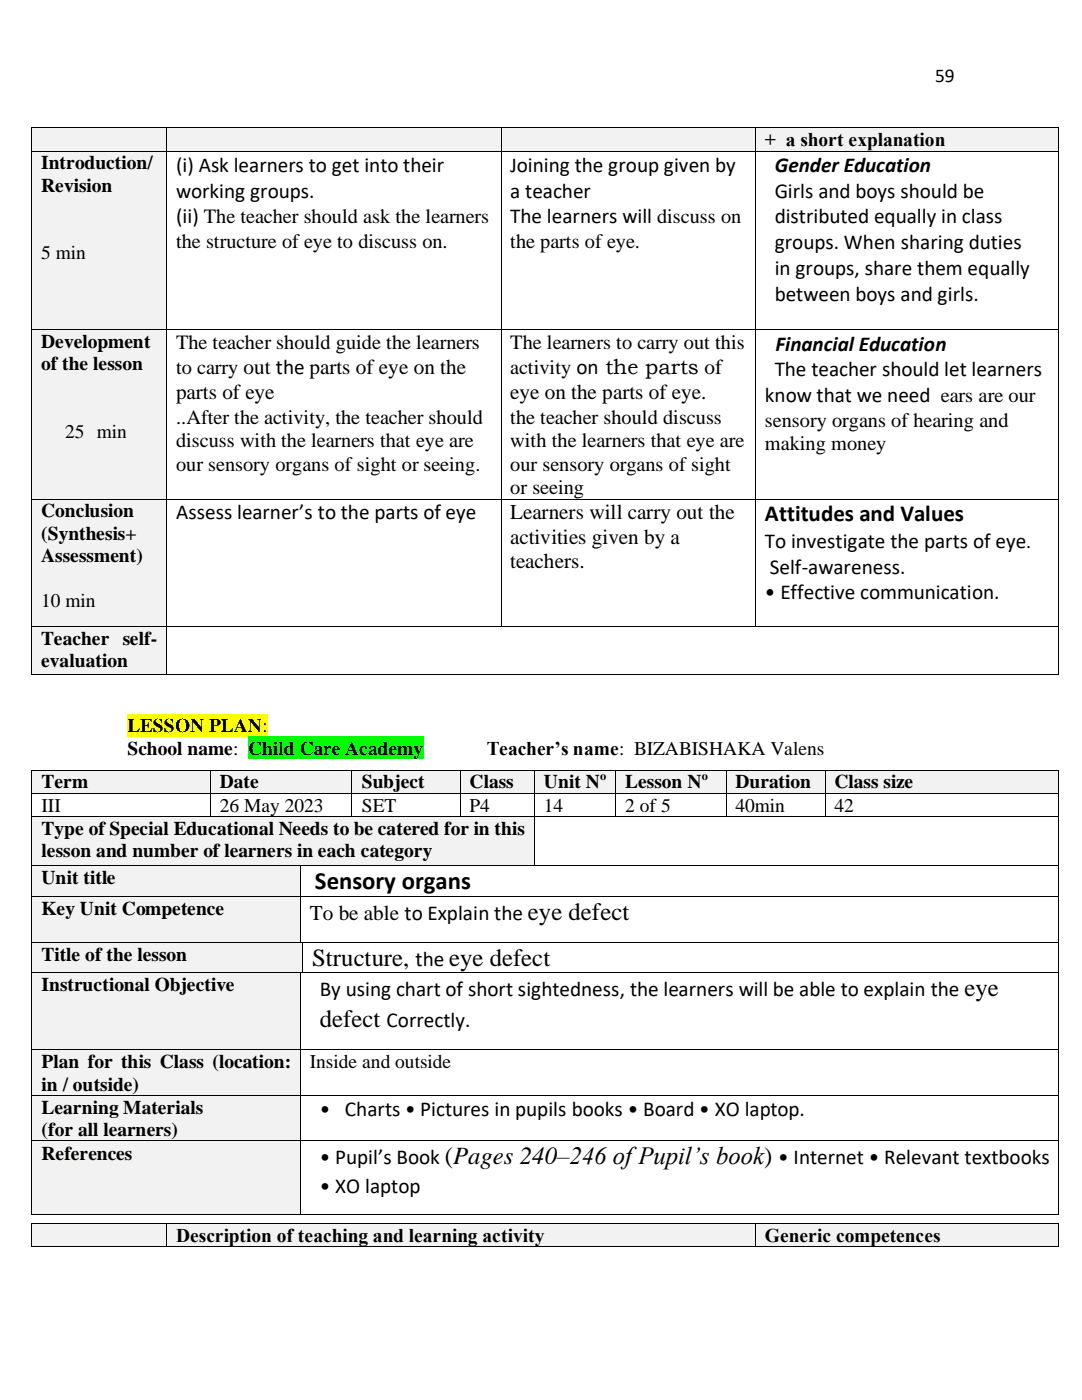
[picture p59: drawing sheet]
<svg xmlns="http://www.w3.org/2000/svg" width="216mm" height="279mm" viewBox="0 0 216 279" stroke-linecap="round" stroke-linejoin="round" font-family="sans-serif">
<defs><g id="words">
<g font-size="4.9">
<text x="62.8" y="177.5">Sensory organs</text>
<text x="105.4" y="183.7">eye defect</text>
<text x="62.3" y="192.9">Structure,</text>
<text x="89.6" y="192.9">eye defect</text>
<text x="192.4" y="198.8">eye</text>
<text x="63.8" y="204.9">defect</text>
<text x="88.8" y="232.4">(Pages 240–246 of Pupil’s book)</text>
</g>
<text font-size="4.6" x="152.6" y="104">Attitudes and Values</text>
<g font-size="4.2">
<text x="35.1" y="34.2">(i) Ask learners to get into their</text>
<text x="101.8" y="34.2">Joining the group given by</text>
<text x="154.6" y="34.2">Gender Education</text>
<text x="35.1" y="39.4">working groups.</text>
<text x="101.8" y="39.4">a teacher</text>
<text x="154.6" y="39.4">Girls and boys should be</text>
<text x="35.1" y="44.6">(ii) The teacher should ask the learners</text>
<text x="101.8" y="44.6">The learners will discuss on</text>
<text x="154.6" y="44.6">distributed equally in class</text>
<text x="154.6" y="49.8">groups. When sharing duties</text>
<text x="154.6" y="55">in groups, share them equally</text>
<text x="154.6" y="60.1">between boys and girls.</text>
<text x="154.8" y="70">Financial Education</text>
<text x="154.6" y="75.1">The teacher should let learners</text>
<text x="35.1" y="79.7">parts of eye</text>
<text x="101.8" y="79.7">eye on the parts of eye.</text>
<text x="152.6" y="80.3">know that we need ears are our</text>
<text x="35.1" y="103.7">Assess learner’s to the parts of eye</text>
<text x="101.8" y="103.7">Learners will carry out the</text>
<text x="101.8" y="108.5">activities given by a</text>
<text x="101.8" y="113.4">teachers.</text>
<text x="152.6" y="109.3">To investigate the parts of eye.</text>
<text x="152.6" y="119.6">• Effective communication.</text>
<text x="153.6" y="114.5">Self-awareness.</text>
<text x="61.9" y="183.7">To be able to Explain the</text>
<text x="82.9" y="192.9">the</text>
<text x="63.8" y="198.8">By using chart of short sightedness, the learners will be able to explain the</text>
<text x="77.1" y="204.9">Correctly.</text>
<text x="63.8" y="222.7">• Charts • Pictures in pupils books • Board • XO laptop.</text>
<text x="63.8" y="232.4">• Pupil’s Book</text>
<text x="155.3" y="232.4">• Internet • Relevant textbooks</text>
<text x="63.8" y="238">• XO laptop</text>
</g>
<g font-size="4.1">
<text x="35.1" y="49.5">the structure of eye to discuss on.</text>
<text x="101.8" y="49.5">the parts of eye.</text>
<text x="35.1" y="69.7">The teacher should guide the learners</text>
<text x="101.8" y="69.7">The learners to carry out this</text>
<text x="35.1" y="74.6">to carry out the parts of eye on the</text>
<text x="101.8" y="74.6">activity on the parts of</text>
<text x="35.1" y="84.6">..After the activity, the teacher should</text>
<text x="35.1" y="89.3">discuss with the learners that eye are</text>
<text x="101.8" y="84.6">the teacher should discuss</text>
<text x="101.8" y="89.3">with the learners that eye are</text>
<text x="152.6" y="85.2">sensory organs of hearing and</text>
<text x="152.6" y="89.9">making money</text>
<text x="35.1" y="94">our sensory organs of sight or seeing.</text>
<text x="101.8" y="94">our sensory organs of sight</text>
<text x="101.8" y="98.6">or seeing</text>
</g>
<g font-size="3.9">
<text x="186.6" y="16.4">59</text>
<text x="152.6" y="29.2">+ a short explanation</text>
<text x="8.2" y="33.8">Introduction/</text>
<text x="8.2" y="38.3">Revision</text>
<text x="8.2" y="51.7">5 min</text>
<text x="8.2" y="69.5">Development</text>
<text x="8.2" y="73.9">of the lesson</text>
<text x="13" y="87.3">25 min</text>
<text x="8.2" y="103.2">Conclusion</text>
<text x="8.2" y="107.7">(Synthesis+</text>
<text x="8.2" y="112.2">Assessment)</text>
<text x="8.2" y="121.1">10 min</text>
<text x="8.2" y="128.6">Teacher self-</text>
<text x="8.2" y="133.1">evaluation</text>
<text x="25.4" y="146.1">LESSON PLAN:</text>
<text x="25.4" y="150.6">School name:</text>
<text x="49.5" y="150.6">Child Care Academy</text>
<text x="97.1" y="150.6">Teacher’s name: BIZABISHAKA Valens</text>
<text x="8.3" y="157.3">Term</text>
<text x="8.3" y="162">III</text>
<text x="43.9" y="157.3">Date</text>
<text x="43.9" y="162">26 May 2023</text>
<text x="72.2" y="157.3">Subject</text>
<text x="72.2" y="162">SET</text>
<text x="93.7" y="157.3">Class</text>
<text x="93.7" y="162">P4</text>
<text x="108.5" y="157.3">Unit N</text>
<text x="108.5" y="162">14</text>
<text x="124.8" y="157.3">Lesson N</text>
<text x="124.8" y="162">2 of 5</text>
<text x="146.7" y="157.3">Duration</text>
<text x="146.7" y="162">40min</text>
<text x="166.5" y="157.3">Class size</text>
<text x="166.5" y="162">42</text>
<text x="8.3" y="166.7">Type of Special Educational Needs to be catered for in this</text>
<text x="8.3" y="171.1">lesson and number of learners in each category</text>
<text x="8.3" y="176.4">Unit title</text>
<text x="8.3" y="182.6">Key Unit Competence</text>
<text x="8.3" y="191.8">Title of the lesson</text>
<text x="8.3" y="197.8">Instructional Objective</text>
<text x="8.3" y="213.1">Plan for this Class (location:</text>
<text x="61.9" y="213.1">Inside and outside</text>
<text x="8.3" y="217.6">in / outside)</text>
<text x="8.3" y="222.2">Learning Materials</text>
<text x="8.3" y="226.7">(for all learners)</text>
<text x="8.3" y="231.4">References</text>
<text x="35.1" y="247.8">Description of teaching and learning activity</text>
<text x="152.6" y="247.8">Generic competences</text>
</g>
<g font-size="2.5">
<text x="119.7" y="155.7">o</text>
<text x="140" y="155.7">o</text>
</g>
</g></defs>
<path d="M25.4 142.6h28v4.4h-28z" fill-rule="evenodd" fill="#ff0"/>
<path d="M49.5 147h35v4.5h-35z" fill-rule="evenodd" fill="#0f0"/>
<g fill="#f2f2f2">
<path d="M6.4 153.8h35.4v4.4h-35.4z" fill-rule="evenodd"/>
<path d="M8.3 153.8h31.8v4.4h-31.8z" fill-rule="evenodd"/>
<path d="M42 153.8h28.1v4.4h-28.1z" fill-rule="evenodd"/>
<path d="M43.9 153.8h24.4v4.4h-24.4z" fill-rule="evenodd"/>
<path d="M70.3 153.8h21.5v4.4h-21.5z" fill-rule="evenodd"/>
<path d="M72.2 153.8h17.7v4.4h-17.7z" fill-rule="evenodd"/>
<path d="M91.9 153.8h14.6v4.4h-14.6z" fill-rule="evenodd"/>
<path d="M93.7 153.8h11v4.4h-11z" fill-rule="evenodd"/>
<path d="M106.7 153.8h16v4.4h-16z" fill-rule="evenodd"/>
<path d="M108.5 153.8h12.5v4.4h-12.5z" fill-rule="evenodd"/>
<path d="M122.9 153.8h21.9v4.4h-21.9z" fill-rule="evenodd"/>
<path d="M124.8 153.8h18.1v4.4h-18.1z" fill-rule="evenodd"/>
<path d="M145 153.8h19.6v4.4h-19.6z" fill-rule="evenodd"/>
<path d="M146.7 153.8h16v4.4h-16z" fill-rule="evenodd"/>
<path d="M164.7 153.8h46.4v4.4h-46.4z" fill-rule="evenodd"/>
<path d="M166.5 153.8h42.9v4.4h-42.9z" fill-rule="evenodd"/>
</g>
<g fill="#000">
<path d="M6.3 153.6h.1v.2h-.1z" fill-rule="evenodd"/>
<path d="M6.3 153.6h.1v.2h-.1z" fill-rule="evenodd"/>
<path d="M6.3 158.2h.1v.2h-.1z" fill-rule="evenodd"/>
<path d="M41.8 153.6h.2v.2h-.2z" fill-rule="evenodd"/>
<path d="M41.8 158.2h.2v.2h-.2z" fill-rule="evenodd"/>
<path d="M70.1 153.6h.2v.2h-.2z" fill-rule="evenodd"/>
<path d="M70.1 158.2h.2v.2h-.2z" fill-rule="evenodd"/>
<path d="M91.8 153.6h.1v.2h-.1z" fill-rule="evenodd"/>
<path d="M91.8 158.2h.1v.2h-.1z" fill-rule="evenodd"/>
<path d="M106.5 153.6h.2v.2h-.2z" fill-rule="evenodd"/>
<path d="M106.5 158.2h.2v.2h-.2z" fill-rule="evenodd"/>
<path d="M122.7 153.6h.2v.2h-.2z" fill-rule="evenodd"/>
<path d="M122.7 158.2h.2v.2h-.2z" fill-rule="evenodd"/>
<path d="M144.8 153.6h.2v.2h-.2z" fill-rule="evenodd"/>
<path d="M144.8 158.2h.2v.2h-.2z" fill-rule="evenodd"/>
<path d="M164.6 153.6h.1v.2h-.1z" fill-rule="evenodd"/>
<path d="M164.6 158.2h.1v.2h-.1z" fill-rule="evenodd"/>
<path d="M211.1 153.6h.2v.2h-.2z" fill-rule="evenodd"/>
<path d="M211.1 153.6h.2v.2h-.2z" fill-rule="evenodd"/>
<path d="M211.1 158.2h.2v.2h-.2z" fill-rule="evenodd"/>
</g>
<g fill="none" stroke="#000" stroke-width=".2">
<path d="M6.3 153.8v4.4M6.3 158.4v4.5M6.4 153.7h35.4M6.4 158.3h35.4M41.9 153.8v4.4M41.9 158.4v4.5M42 153.7h28.1M42 158.3h28.1M70.2 153.8v4.4M70.2 158.4v4.5M70.3 153.7h21.5M70.3 158.3h21.5"/>
<path d="M91.8 153.8v4.4M91.8 158.4v4.5M91.9 153.7h14.6M91.9 158.3h14.6M106.6 153.8v4.4M106.6 158.4v4.5M106.7 153.7h16M106.7 158.3h16M122.8 153.8v4.4M122.8 158.4v4.5M122.9 153.7h21.9M122.9 158.3h21.9"/>
<path d="M144.9 153.8v4.4M144.9 158.4v4.5M145 153.7h19.6M145 158.3h19.6M164.6 153.8v4.4M164.6 158.4v4.5M164.7 153.7h46.4M164.7 158.3h46.4M211.2 153.8v4.4M211.2 158.4v4.5"/>
</g>
<g fill="#f2f2f2">
<path d="M6.4 163h100.1v9.6h-100.1z" fill-rule="evenodd"/>
<path d="M8.3 163h96.4v4.5h-96.4z" fill-rule="evenodd"/>
<path d="M8.3 167.5h96.4v4.4h-96.4z" fill-rule="evenodd"/>
</g>
<g fill="#000">
<path d="M6.3 162.9h.1v.1h-.1z" fill-rule="evenodd"/>
<path d="M41.8 162.9h.2v.1h-.2z" fill-rule="evenodd"/>
<path d="M70.1 162.9h.2v.1h-.2z" fill-rule="evenodd"/>
<path d="M91.8 162.9h.1v.1h-.1z" fill-rule="evenodd"/>
<path d="M106.5 162.9h.2v.1h-.2z" fill-rule="evenodd"/>
<path d="M122.7 162.9h.2v.1h-.2z" fill-rule="evenodd"/>
<path d="M144.8 162.9h.2v.1h-.2z" fill-rule="evenodd"/>
<path d="M164.6 162.9h.1v.1h-.1z" fill-rule="evenodd"/>
<path d="M211.1 162.9h.2v.1h-.2z" fill-rule="evenodd"/>
</g>
<path d="M6.3 163v9.6M6.4 162.9h35.4M42 162.9h28.1M70.3 162.9h21.5M91.9 162.9h14.6M106.6 163v9.6M106.7 162.9h16M122.9 162.9h21.9M145 162.9h19.6M164.7 162.9h46.4M211.2 163v9.6" fill="none" stroke="#000" stroke-width=".2"/>
<g fill="#f2f2f2">
<path d="M6.4 172.8h53.5v6.1h-53.5z" fill-rule="evenodd"/>
<path d="M8.3 172.8h49.8v4.5h-49.8z" fill-rule="evenodd"/>
</g>
<g fill="#000">
<path d="M6.3 172.6h.1v.2h-.1z" fill-rule="evenodd"/>
<path d="M59.9 172.6h.2v.2h-.2z" fill-rule="evenodd"/>
<path d="M106.5 172.6h.2v.2h-.2z" fill-rule="evenodd"/>
<path d="M211.1 172.6h.2v.2h-.2z" fill-rule="evenodd"/>
</g>
<path d="M6.3 172.8v6.1M6.4 172.7h53.5M60 172.8v6.1M60.1 172.7h46.4M106.7 172.7h104.4M211.2 172.8v6.1" fill="none" stroke="#000" stroke-width=".2"/>
<g fill="#f2f2f2">
<path d="M6.4 179.1h53.5v9h-53.5z" fill-rule="evenodd"/>
<path d="M8.3 179.1h49.8v4.4h-49.8z" fill-rule="evenodd"/>
</g>
<g fill="#000">
<path d="M6.3 178.9h.1v.2h-.1z" fill-rule="evenodd"/>
<path d="M59.9 178.9h.2v.2h-.2z" fill-rule="evenodd"/>
<path d="M211.1 178.9h.2v.2h-.2z" fill-rule="evenodd"/>
</g>
<path d="M6.3 179.1v9M6.4 179h53.5M60 179.1v9M60.1 179h151M211.2 179.1v9" fill="none" stroke="#000" stroke-width=".2"/>
<g fill="#f2f2f2">
<path d="M6.4 188.3h53.9v5.7h-53.9z" fill-rule="evenodd"/>
<path d="M8.3 188.3h50.1v4.4h-50.1z" fill-rule="evenodd"/>
</g>
<g fill="#000">
<path d="M6.3 188.1h.1v.2h-.1z" fill-rule="evenodd"/>
<path d="M59.9 188.1h.2v.2h-.2z" fill-rule="evenodd"/>
<path d="M60.1 188.1h.2v.2h-.2z" fill-rule="evenodd"/>
<path d="M60.3 188.1h.1v.2h-.1z" fill-rule="evenodd"/>
<path d="M211.1 188.1h.2v.2h-.2z" fill-rule="evenodd"/>
</g>
<path d="M6.3 188.3v5.7M6.4 188.2h53.5M60.4 188.3v5.7M60.4 188.2h150.7M211.2 188.3v5.7" fill="none" stroke="#000" stroke-width=".2"/>
<g fill="#f2f2f2">
<path d="M6.4 194.2h53.5v15.2h-53.5z" fill-rule="evenodd"/>
<path d="M8.3 194.2h49.8v4.5h-49.8z" fill-rule="evenodd"/>
</g>
<g fill="#000">
<path d="M6.3 194h.1v.2h-.1z" fill-rule="evenodd"/>
<path d="M59.9 194h.2v.2h-.2z" fill-rule="evenodd"/>
<path d="M60.1 194h.2v.2h-.2z" fill-rule="evenodd"/>
<path d="M60.3 194h.1v.2h-.1z" fill-rule="evenodd"/>
<path d="M211.1 194h.2v.2h-.2z" fill-rule="evenodd"/>
</g>
<path d="M6.3 194.2v15.2M6.4 194.1h53.5M60 194.2v15.2M60.4 194.1h150.7M211.2 194.2v15.2" fill="none" stroke="#000" stroke-width=".2"/>
<g fill="#f2f2f2">
<path d="M6.4 209.6h53.5v8.9h-53.5z" fill-rule="evenodd"/>
<path d="M8.3 209.6h49.8v4.4h-49.8z" fill-rule="evenodd"/>
<path d="M8.3 214h49.8v4.5h-49.8z" fill-rule="evenodd"/>
</g>
<g fill="#000">
<path d="M6.3 209.4h.1v.2h-.1z" fill-rule="evenodd"/>
<path d="M59.9 209.4h.2v.2h-.2z" fill-rule="evenodd"/>
<path d="M211.1 209.4h.2v.2h-.2z" fill-rule="evenodd"/>
</g>
<path d="M6.3 209.6v8.9M6.4 209.5h53.5M60 209.6v8.9M60.1 209.5h151M211.2 209.6v8.9" fill="none" stroke="#000" stroke-width=".2"/>
<g fill="#f2f2f2">
<path d="M6.4 218.7h53.5v8.9h-53.5z" fill-rule="evenodd"/>
<path d="M8.3 218.7h49.8v4.4h-49.8z" fill-rule="evenodd"/>
<path d="M8.3 223.1h49.8v4.5h-49.8z" fill-rule="evenodd"/>
</g>
<g fill="#000">
<path d="M6.3 218.5h.1v.2h-.1z" fill-rule="evenodd"/>
<path d="M59.9 218.5h.2v.2h-.2z" fill-rule="evenodd"/>
<path d="M211.1 218.5h.2v.2h-.2z" fill-rule="evenodd"/>
</g>
<path d="M6.3 218.7v8.9M6.4 218.6h53.5M60 218.7v8.9M60.1 218.6h151M211.2 218.7v8.9" fill="none" stroke="#000" stroke-width=".2"/>
<g fill="#f2f2f2">
<path d="M6.4 227.8h53.5v14.6h-53.5z" fill-rule="evenodd"/>
<path d="M8.3 227.8h49.8v4.5h-49.8z" fill-rule="evenodd"/>
</g>
<g fill="#000">
<path d="M6.3 227.6h.1v.2h-.1z" fill-rule="evenodd"/>
<path d="M59.9 227.6h.2v.2h-.2z" fill-rule="evenodd"/>
<path d="M211.1 227.6h.2v.2h-.2z" fill-rule="evenodd"/>
<path d="M6.3 242.4h.1v.1h-.1z" fill-rule="evenodd"/>
<path d="M6.3 242.4h.1v.1h-.1z" fill-rule="evenodd"/>
<path d="M59.9 242.4h.2v.1h-.2z" fill-rule="evenodd"/>
<path d="M211.1 242.4h.2v.1h-.2z" fill-rule="evenodd"/>
<path d="M211.1 242.4h.2v.1h-.2z" fill-rule="evenodd"/>
</g>
<path d="M6.3 227.8v14.6M6.4 227.7h53.5M60 227.8v14.6M60.1 227.7h151M211.2 227.8v14.6M6.4 242.4h53.5M60.1 242.4h151" fill="none" stroke="#000" stroke-width=".2"/>
<g fill="#f2f2f2">
<path d="M6.4 25.6h26.8v4.5h-26.8z" fill-rule="evenodd"/>
<path d="M8.2 25.6h23.1v4.5h-23.1z" fill-rule="evenodd"/>
<path d="M33.4 25.6h66.5v4.5h-66.5z" fill-rule="evenodd"/>
<path d="M100.1 25.6h50.6v4.5h-50.6z" fill-rule="evenodd"/>
<path d="M150.9 25.6h60.1v4.5h-60.1z" fill-rule="evenodd"/>
<path d="M152.6 25.6h56.6v4.5h-56.6z" fill-rule="evenodd"/>
</g>
<g fill="#000">
<path d="M6.3 25.4h.1v.2h-.1z" fill-rule="evenodd"/>
<path d="M6.3 25.4h.1v.2h-.1z" fill-rule="evenodd"/>
<path d="M33.2 25.4h.2v.2h-.2z" fill-rule="evenodd"/>
<path d="M99.9 25.4h.2v.2h-.2z" fill-rule="evenodd"/>
<path d="M150.7 25.4h.2v.2h-.2z" fill-rule="evenodd"/>
<path d="M211 25.4h.2v.2h-.2z" fill-rule="evenodd"/>
<path d="M211 25.4h.2v.2h-.2z" fill-rule="evenodd"/>
</g>
<path d="M6.3 25.6v4.5M6.4 25.5h26.8M33.3 25.6v4.5M33.4 25.5h66.5M100 25.6v4.5M100.1 25.5h50.6M150.8 25.6v4.5M150.9 25.5h60.1M211.1 25.6v4.5" fill="none" stroke="#000" stroke-width=".2"/>
<g fill="#f2f2f2">
<path d="M6.4 30.3h26.8v35.4h-26.8z" fill-rule="evenodd"/>
<path d="M8.2 30.3h23.1v4.4h-23.1z" fill-rule="evenodd"/>
<path d="M8.2 34.7h23.1v4.5h-23.1z" fill-rule="evenodd"/>
<path d="M8.2 39.2h23.1v4.4h-23.1z" fill-rule="evenodd"/>
<path d="M8.2 43.6h23.1v4.5h-23.1z" fill-rule="evenodd"/>
<path d="M8.2 48.1h23.1v4.5h-23.1z" fill-rule="evenodd"/>
</g>
<g fill="#000">
<path d="M6.3 30.1h.1v.2h-.1z" fill-rule="evenodd"/>
<path d="M33.2 30.1h.2v.2h-.2z" fill-rule="evenodd"/>
<path d="M99.9 30.1h.2v.2h-.2z" fill-rule="evenodd"/>
<path d="M150.7 30.1h.2v.2h-.2z" fill-rule="evenodd"/>
<path d="M211 30.1h.2v.2h-.2z" fill-rule="evenodd"/>
</g>
<path d="M6.3 30.3v35.4M6.4 30.2h26.8M33.3 30.3v35.4M33.4 30.2h66.5M100 30.3v35.4M100.1 30.2h50.6M150.8 30.3v35.4M150.9 30.2h60.1M211.1 30.3v35.4" fill="none" stroke="#000" stroke-width=".2"/>
<g fill="#f2f2f2">
<path d="M6.4 65.9h26.8v33.6h-26.8z" fill-rule="evenodd"/>
<path d="M8.2 65.9h23.1v4.5h-23.1z" fill-rule="evenodd"/>
<path d="M8.2 70.4h23.1v4.4h-23.1z" fill-rule="evenodd"/>
<path d="M8.2 74.8h23.1v4.5h-23.1z" fill-rule="evenodd"/>
<path d="M8.2 79.3h23.1v4.4h-23.1z" fill-rule="evenodd"/>
<path d="M8.2 83.7h23.1v4.5h-23.1z" fill-rule="evenodd"/>
</g>
<g fill="#000">
<path d="M6.3 65.7h.1v.2h-.1z" fill-rule="evenodd"/>
<path d="M33.2 65.7h.2v.2h-.2z" fill-rule="evenodd"/>
<path d="M99.9 65.7h.2v.2h-.2z" fill-rule="evenodd"/>
<path d="M150.7 65.7h.2v.2h-.2z" fill-rule="evenodd"/>
<path d="M211 65.7h.2v.2h-.2z" fill-rule="evenodd"/>
</g>
<path d="M6.3 65.9v33.6M6.4 65.8h26.8M33.3 65.9v33.6M33.4 65.8h66.5M100 65.9v33.6M100.1 65.8h50.6M150.8 65.9v33.6M150.9 65.8h60.1M211.1 65.9v33.6" fill="none" stroke="#000" stroke-width=".2"/>
<g fill="#f2f2f2">
<path d="M6.4 99.7h26.8v25.2h-26.8z" fill-rule="evenodd"/>
<path d="M8.2 99.7h23.1v4.4h-23.1z" fill-rule="evenodd"/>
<path d="M8.2 104.1h23.1v4.5h-23.1z" fill-rule="evenodd"/>
<path d="M8.2 108.6h23.1v4.5h-23.1z" fill-rule="evenodd"/>
<path d="M8.2 113.1h23.1v4.4h-23.1z" fill-rule="evenodd"/>
<path d="M8.2 117.5h23.1v4.5h-23.1z" fill-rule="evenodd"/>
</g>
<g fill="#000">
<path d="M6.3 99.5h.1v.2h-.1z" fill-rule="evenodd"/>
<path d="M33.2 99.5h.2v.2h-.2z" fill-rule="evenodd"/>
<path d="M99.9 99.5h.2v.2h-.2z" fill-rule="evenodd"/>
<path d="M150.7 99.5h.2v.2h-.2z" fill-rule="evenodd"/>
<path d="M211 99.5h.2v.2h-.2z" fill-rule="evenodd"/>
</g>
<path d="M6.3 99.7v25.2M6.4 99.6h26.8M33.3 99.7v25.2M33.4 99.6h66.5M100 99.7v25.2M100.1 99.6h50.6M150.8 99.7v25.2M150.9 99.6h60.1M211.1 99.7v25.2" fill="none" stroke="#000" stroke-width=".2"/>
<g fill="#f2f2f2">
<path d="M6.4 125.1h26.8v9.4h-26.8z" fill-rule="evenodd"/>
<path d="M8.2 125.1h23.1v4.4h-23.1z" fill-rule="evenodd"/>
<path d="M8.2 129.5h23.1v4.5h-23.1z" fill-rule="evenodd"/>
</g>
<g fill="#000">
<path d="M6.3 124.9h.1v.2h-.1z" fill-rule="evenodd"/>
<path d="M6.3 134.5h.1v.1h-.1z" fill-rule="evenodd"/>
<path d="M6.3 134.5h.1v.1h-.1z" fill-rule="evenodd"/>
<path d="M33.2 124.9h.2v.2h-.2z" fill-rule="evenodd"/>
<path d="M33.2 134.5h.2v.1h-.2z" fill-rule="evenodd"/>
<path d="M99.9 124.9h.2v.2h-.2z" fill-rule="evenodd"/>
<path d="M150.7 124.9h.2v.2h-.2z" fill-rule="evenodd"/>
<path d="M211 124.9h.2v.2h-.2z" fill-rule="evenodd"/>
<path d="M211 134.5h.2v.1h-.2z" fill-rule="evenodd"/>
<path d="M211 134.5h.2v.1h-.2z" fill-rule="evenodd"/>
</g>
<path d="M6.3 125.1v9.4M6.4 125h26.8M6.4 134.5h26.8M33.3 125.1v9.4M33.4 125h66.5M33.4 134.5h177.6M100.1 125h50.6M150.9 125h60.1M211.1 125.1v9.4" fill="none" stroke="#000" stroke-width=".2"/>
<g fill="#f2f2f2">
<path d="M6.4 244.2h26.8v4.5h-26.8z" fill-rule="evenodd"/>
<path d="M33.4 244.2h117.3v4.5h-117.3z" fill-rule="evenodd"/>
<path d="M35.1 244.2h113.7v4.5h-113.7z" fill-rule="evenodd"/>
<path d="M150.9 244.2h60.1v4.5h-60.1z" fill-rule="evenodd"/>
<path d="M152.6 244.2h56.6v4.5h-56.6z" fill-rule="evenodd"/>
</g>
<g fill="#000">
<path d="M6.3 244h.1v.2h-.1z" fill-rule="evenodd"/>
<path d="M6.3 244h.1v.2h-.1z" fill-rule="evenodd"/>
<path d="M6.3 248.7h.1v.2h-.1z" fill-rule="evenodd"/>
<path d="M6.3 248.7h.1v.2h-.1z" fill-rule="evenodd"/>
<path d="M33.2 244h.2v.2h-.2z" fill-rule="evenodd"/>
<path d="M33.2 248.7h.2v.2h-.2z" fill-rule="evenodd"/>
<path d="M150.7 244h.2v.2h-.2z" fill-rule="evenodd"/>
<path d="M150.7 248.7h.2v.2h-.2z" fill-rule="evenodd"/>
<path d="M211 244h.2v.2h-.2z" fill-rule="evenodd"/>
<path d="M211 244h.2v.2h-.2z" fill-rule="evenodd"/>
<path d="M211 248.7h.2v.2h-.2z" fill-rule="evenodd"/>
<path d="M211 248.7h.2v.2h-.2z" fill-rule="evenodd"/>
</g>
<path d="M6.3 244.2v4.5M6.4 244.1h26.8M6.4 248.8h26.8M33.3 244.2v4.5M33.4 244.1h117.3M33.4 248.8h117.3M150.8 244.2v4.5M150.9 244.1h60.1M150.9 248.8h60.1M211.1 244.2v4.5" fill="none" stroke="#000" stroke-width=".2"/>
<use href="#words"/>
</svg>
